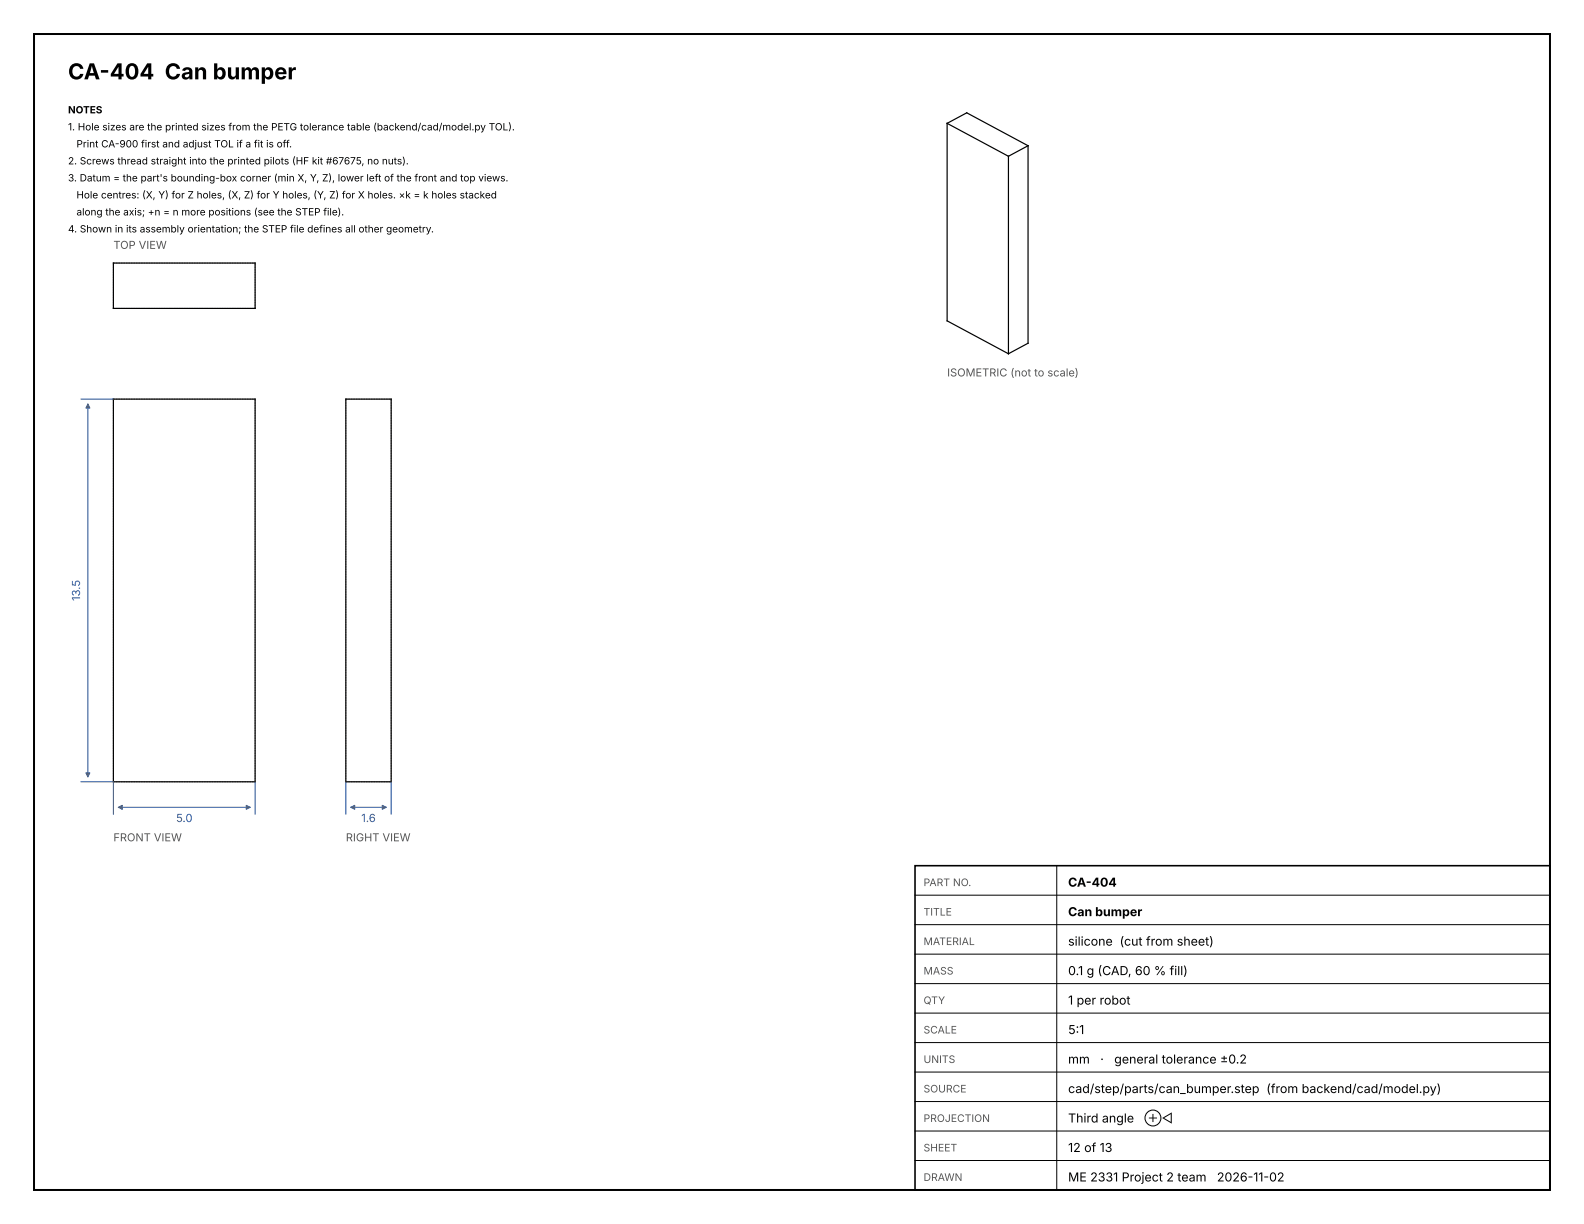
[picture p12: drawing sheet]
<svg xmlns="http://www.w3.org/2000/svg" width="279mm" height="216mm" viewBox="0 0 279 216" stroke-linecap="round" stroke-linejoin="round" font-family="sans-serif">
<defs><g id="words">
<text font-size="3.9" x="12" y="14">CA-404 Can bumper</text>
<g font-size="2.2">
<text x="188.4" y="161.6">Can bumper</text>
<text x="188.4" y="156.4">CA-404</text>
<text x="188.4" y="166.8">silicone (cut from sheet)</text>
<text x="188.4" y="172">0.1 g (CAD, 60 % fill)</text>
<text x="188.4" y="177.2">1 per robot</text>
<text x="188.4" y="182.4">5:1</text>
<text x="188.4" y="187.6">mm</text>
<text x="194.1" y="187.6">·</text>
<text x="196.5" y="187.6">general tolerance ±0.2</text>
<text x="188.4" y="198">Third angle</text>
<text x="188.4" y="192.8">cad/step/parts/can_bumper.step (from backend/cad/model.py)</text>
<text x="201.8" y="198">⊕◁</text>
<text x="188.4" y="203.2">12 of 13</text>
<text x="188.4" y="208.4">ME 2331 Project 2 team</text>
<text x="214.7" y="208.4">2026-11-02</text>
</g>
<g font-size="2" fill="#1f4e9a">
<text x="14.1" y="106" transform="rotate(-90 14.1 106)">13.5</text>
<text x="31" y="145">5.0</text>
<text x="63.7" y="145">1.6</text>
</g>
<g font-size="1.9" fill="#555">
<text x="20" y="43.9">TOP VIEW</text>
<text x="167.1" y="66.4">ISOMETRIC (not to scale)</text>
<text x="20" y="148.4">FRONT VIEW</text>
<text x="61" y="148.4">RIGHT VIEW</text>
</g>
<g font-size="1.8">
<text x="12" y="20">NOTES</text>
<text x="12" y="23">1. Hole sizes are the printed sizes from the PETG tolerance table (backend/cad/model.py TOL).</text>
<text x="12" y="29">2. Screws thread straight into the printed pilots (HF kit #67675, no nuts).</text>
<text x="13.5" y="26">Print CA-900 first and adjust TOL if a fit is off.</text>
<text x="12" y="32">3. Datum = the part's bounding-box corner (min X, Y, Z), lower left of the front and top views.</text>
<text x="13.5" y="35">Hole centres: (X, Y) for Z holes, (X, Z) for Y holes, (Y, Z) for X holes. ×k = k holes stacked</text>
<text x="12" y="41">4. Shown in its assembly orientation; the STEP file defines all other geometry.</text>
<text x="13.5" y="38">along the axis; +n = n more positions (see the STEP file).</text>
</g>
<g font-size="1.8" fill="#555">
<text x="162.9" y="161.5">TITLE</text>
<text x="162.9" y="156.3">PART NO.</text>
<text x="162.9" y="166.7">MATERIAL</text>
<text x="162.9" y="171.9">MASS</text>
<text x="162.9" y="177.1">QTY</text>
<text x="162.9" y="182.3">SCALE</text>
<text x="162.9" y="187.5">UNITS</text>
<text x="162.9" y="197.9">PROJECTION</text>
<text x="162.9" y="192.7">SOURCE</text>
<text x="162.9" y="203.1">SHEET</text>
<text x="162.9" y="208.3">DRAWN</text>
</g>
</g></defs>
<path d="M6 6h267.4v203.9h-267.4z" fill="none" stroke="#000" stroke-width=".35"/>
<path d="M161.4 152.7h112v57.2h-112z" fill="none" stroke="#000" stroke-width=".28"/>
<path d="M161.4 157.9h112M186.4 152.7v57.2M161.4 178.7h112M161.4 173.5h112M161.4 168.3h112M161.4 163.1h112M161.4 199.5h112M161.4 194.3h112M161.4 189.1h112M161.4 183.9h112M161.4 209.9h112M161.4 204.7h112" fill="none" stroke="#000" stroke-width=".18"/>
<path d="M20 54.4v-8M20 54.4h25M20 46.4h25M45 54.4v-8M20 70.4h25M61 70.4h8M20 137.9v-67.5M20 137.9h25M45 137.9v-67.5M61 137.9v-67.5M61 137.9h8M69 137.9v-67.5" fill="none" stroke="#7a7a7a" stroke-width=".18" stroke-dasharray=".3 .2" stroke-linecap="butt"/>
<path d="M167.1 21.8v34.8l10.8 5.8M167.1 21.8l3.4-1.9 10.8 5.8M167.1 21.8l10.8 5.8M177.9 27.6v34.8M181.3 25.7l-3.4 1.9M181.3 25.7v34.8l-3.4 1.9M20 46.4h25v8h-25zM20 70.4h25v67.5h-25zM61 70.4h8v67.5h-8z" fill="none" stroke="#000" stroke-width=".21"/>
<path d="M14.3 70.4h5.7M15.5 71.3v65.7M14.3 137.9h5.7v5.7M45 137.9v5.7M61 137.9v5.7M69 137.9v5.7M20.9 142.4h23.2M61.9 142.4h6.2" fill="none" stroke="#1f4e9a" stroke-width=".18"/>
<g fill="#1f4e9a" stroke="#1f4e9a" stroke-width=".18">
<path d="M43.4 142l.7 .4-.7 .4z"/>
<path d="M20.9 142.4l.7-.4v.8z"/>
<path d="M15.5 71.3l.4 .7h-.8z"/>
<path d="M15.1 136.3h.8l-.4 .7z"/>
<path d="M67.4 142l.7 .4-.7 .4z"/>
<path d="M61.9 142.4l.7-.4v.8z"/>
</g>
<use href="#words"/>
</svg>
